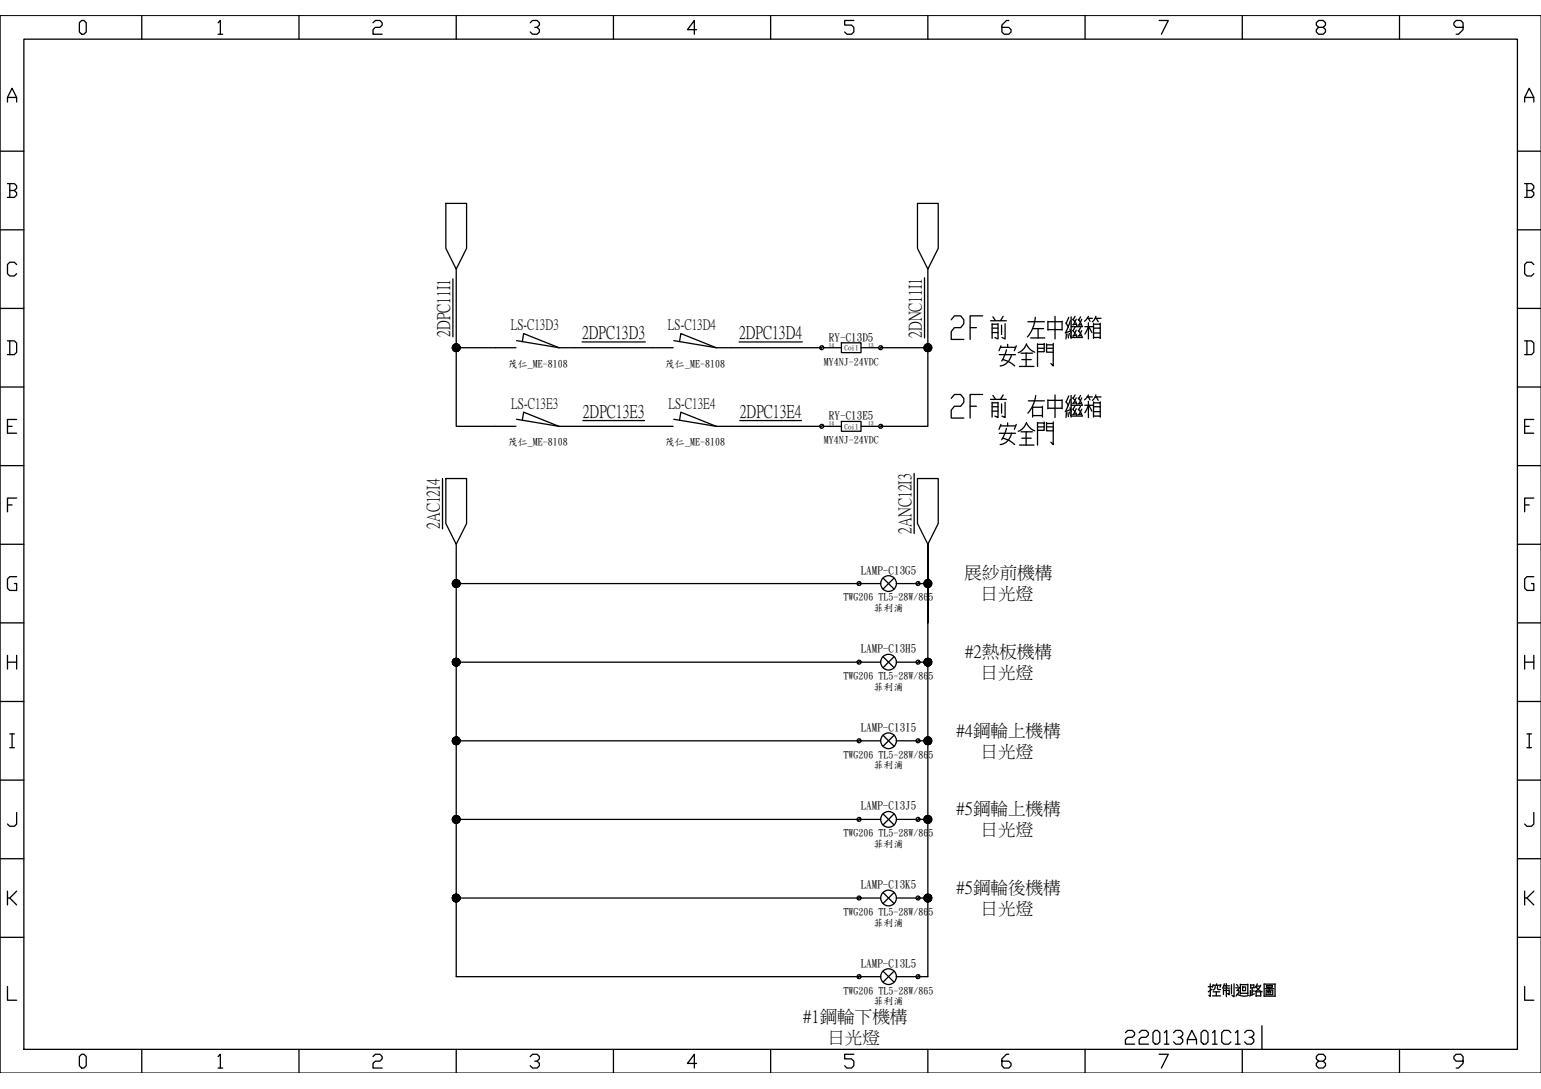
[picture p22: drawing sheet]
<svg xmlns="http://www.w3.org/2000/svg" width="297mm" height="210mm" viewBox="0 0 297 210" stroke-linecap="round" stroke-linejoin="round" font-family="sans-serif">
<defs><g id="words">
<text font-size="6.2" x="215.9" y="202.5">22013A01C13</text>
<g font-size="3.5">
<text x="86.6" y="64.9" transform="rotate(-90 86.6 64.9)">2DPC11I1</text>
<text x="112.2" y="65.2">2DPC13D3</text>
<text x="142.5" y="65.2">2DPC13D4</text>
<text x="177.5" y="65.1" transform="rotate(-90 177.5 65.1)">2DNC11I1</text>
<text x="112.3" y="80.4">2DPC13E3</text>
<text x="142.6" y="80.4">2DPC13E4</text>
<text x="84.6" y="101.9" transform="rotate(-90 84.6 101.9)">2AC12I4</text>
<text x="175.5" y="102.8" transform="rotate(-90 175.5 102.8)">2ANC12I3</text>
</g>
<g font-size="3.4">
<text x="185.9" y="111.5">展紗前機構</text>
<text x="189" y="115.5">日光燈</text>
<text x="186.1" y="126.6">#2熱板機構</text>
<text x="189" y="130.7">日光燈</text>
<text x="184.4" y="141.8">#4鋼輪上機構</text>
<text x="189" y="145.9">日光燈</text>
<text x="184.4" y="156.9">#5鋼輪上機構</text>
<text x="189" y="161">日光燈</text>
<text x="184.4" y="172.1">#5鋼輪後機構</text>
<text x="189" y="176.2">日光燈</text>
<text x="154.8" y="197">#1鋼輪下機構</text>
<text x="159.5" y="201">日光燈</text>
</g>
<g font-size="2.8">
<text x="98.4" y="63.4">LS-C13D3</text>
<text x="128.7" y="63.4">LS-C13D4</text>
<text x="98.6" y="78.6">LS-C13E3</text>
<text x="128.9" y="78.6">LS-C13E4</text>
</g>
<g font-size="2.1">
<text x="159.8" y="65.6">RY-C13D5</text>
<text x="159.8" y="80.8">RY-C13E5</text>
<text x="165.9" y="110.5">LAMP-C13G5</text>
<text x="165.9" y="125.7">LAMP-C13H5</text>
<text x="165.9" y="140.8">LAMP-C13I5</text>
<text x="165.9" y="156">LAMP-C13J5</text>
<text x="165.9" y="171.2">LAMP-C13K5</text>
<text x="165.9" y="186.3">LAMP-C13L5</text>
</g>
<g font-size="1.9">
<text x="97.9" y="70.7">茂仁_ME-8108</text>
<text x="128.2" y="70.7">茂仁_ME-8108</text>
<text x="158.8" y="70.3">MY4NJ-24VDC</text>
<text x="97.9" y="85.9">茂仁_ME-8108</text>
<text x="128.2" y="85.9">茂仁_ME-8108</text>
<text x="158.8" y="85.4">MY4NJ-24VDC</text>
<text x="162.6" y="115.7">TWG206 TL5-28W/865</text>
<text x="168.4" y="117.8">菲利浦</text>
<text x="162.6" y="130.9">TWG206 TL5-28W/865</text>
<text x="168.4" y="132.9">菲利浦</text>
<text x="162.6" y="146">TWG206 TL5-28W/865</text>
<text x="168.4" y="148.1">菲利浦</text>
<text x="162.6" y="161.2">TWG206 TL5-28W/865</text>
<text x="168.4" y="163.2">菲利浦</text>
<text x="162.6" y="176.4">TWG206 TL5-28W/865</text>
<text x="168.4" y="178.4">菲利浦</text>
<text x="162.6" y="191.5">TWG206 TL5-28W/865</text>
<text x="168.4" y="193.5">菲利浦</text>
</g>
<g font-size="1.3">
<text x="162.8" y="67.5">Coil</text>
<text x="162.8" y="82.6">Coil</text>
</g>
<g font-size="1.1">
<text x="159.8" y="66.8">14</text>
<text x="167.3" y="66.8">13</text>
<text x="159.8" y="82">14</text>
<text x="167.3" y="82">13</text>
</g>
</g></defs>
<g fill="none" stroke="#000" stroke-width=".25">
<path d="M1.4 19.7v-.9l.9-1.8 .9 1.8v.9M1.4 18.8h1.8M4.6 7.5h287.9v194.8h-287.9zM15.7 3.9h.5l.4 .5v1.8l-.4 .4h-.5l-.4-.4v-1.8zM27.3 3v4.5M42 4.4l.5-.5v2.7M42 6.6h.9M57.6 3v4.5M71.9 4.4l.4-.5h.9l.5 .5v.4l-.5 .5h-.9l-.4 .4v.9h1.8M87.9 3v4.5M102.2 4.4l.4-.5h.9l.5 .5v.4l-.5 .5h-.4M103.5 5.3l.5 .4v.5l-.5 .4h-.9l-.4-.4"/>
<path d="M118.2 3v4.5M134.3 5.7h-1.8l1.3-1.8v2.7M148.5 3v4.5M164.6 3.9h-1.8v.9h1.3l.5 .5v.9l-.5 .4h-.8l-.5-.4M178.8 3v4.5M194.4 3.9h-.4l-.9 .9v1.4l.5 .4h.8l.5-.4v-.5l-.5-.4h-1.3M209.2 3v4.5M223.4 3.9h1.8l-1.3 2.7M239.5 3v4.5M254.2 5.3l-.5-.5v-.4l.5-.5h.9l.4 .5v.4l-.4 .5h-.9l-.5 .4v.5l.5 .4h.9l.4-.4v-.5l-.4-.4M269.8 3v4.5M282 5.3h-1.3l-.5-.5v-.4l.5-.5h.9l.4 .5v1.3l-.9 .9h-.4"/>
<path d="M293.9 19.7v-.9l.9-1.8 .9 1.8v.9M293.9 18.8h1.8M.1 29.1h4.5M1.4 35.4h1.4l.4 .4v.5l-.4 .4M1.9 36.7h.9l.4 .5v.4l-.4 .4h-1.4M1.9 35.4v2.6M292.5 29.1h4.5M293.9 35.4h1.3l.5 .4v.5l-.5 .4M294.3 36.7h.9l.5 .5v.4l-.5 .4h-1.3M294.3 35.4v2.6M.1 44.3h4.5M.1 59.4h4.5"/>
<path d="M3.2 51l-.4-.5h-.9l-.5 .5v1.8l.5 .4h.9l.4-.4M292.5 44.3h4.5M292.5 59.4h4.5M295.7 51l-.5-.5h-.9l-.4 .5v1.8l.4 .4h.9l.5-.4M.1 74.6h4.5M1.4 65.7h1.4l.4 .4v1.8l-.4 .5h-1.4M1.9 65.7v2.7M292.5 74.6h4.5M293.9 65.7h1.3l.5 .4v1.8l-.5 .5h-1.3M294.3 65.7v2.7M.1 89.8h4.5M1.4 82.2h.9"/>
<path d="M1.4 97.3h.9M3.2 80.8h-1.8v2.7h1.8M3.2 96h-1.8v2.7M292.5 89.8h4.5M293.9 82.2h.9M293.9 97.3h.9M295.7 80.8h-1.8v2.7h1.8M295.7 96h-1.8v2.7M.1 104.9h4.5M3.2 111.2h-1.3l-.5 .4v1.8l.5 .4h1.3v-1.3h-.4M292.5 104.9h4.5M295.7 111.2h-1.4l-.4 .4v1.8l.4 .4h1.4v-1.3h-.5"/>
<path d="M.1 120.1h4.5M.1 135.2h4.5M1.4 126.3v2.7M1.4 127.6h1.8M3.2 126.3v2.7M292.5 120.1h4.5M292.5 135.2h4.5M293.9 127.6h1.8M293.9 126.3v2.7M295.7 126.3v2.7M.1 150.4h4.5M1.9 141.5h.9"/>
<path d="M1.9 144.1h.9M2.3 141.5v2.6M3.2 156.6v2.2l-.4 .5h-.9l-.5-.5M292.5 150.4h4.5M294.3 141.5h.9M294.3 144.1h.9M294.8 141.5v2.6M295.7 156.6v2.2l-.5 .5h-.9l-.4-.5M.1 165.5h4.5M1.4 171.8v2.6M1.9 173.1l1.3 1.3M3.2 171.8l-1.3 1.3h-.5"/>
<path d="M292.5 165.5h4.5M293.9 171.8v2.6M294.3 173.1l1.4 1.3M295.7 171.8l-1.4 1.3h-.4M.1 180.7h4.5M1.4 190.1v2.7h1.8M292.5 180.7h4.5M293.9 190.1v2.7h1.8M15.7 203.2h.5l.4 .5v1.7l-.4 .5h-.5l-.4-.5v-1.7zM27.3 202.3v4.5M42 203.7l.5-.5v2.7M42 205.9h.9"/>
<path d="M57.6 202.3v4.5M71.9 203.7l.4-.5h.9l.5 .5v.4l-.5 .4h-.9l-.4 .5v.9h1.8M87.9 202.3v4.5M102.2 203.7l.4-.5h.9l.5 .5v.4l-.5 .4h-.4M103.5 204.5l.5 .5v.4l-.5 .5h-.9l-.4-.5M118.2 202.3v4.5M134.3 205h-1.8l1.3-1.8v2.7M148.5 202.3v4.5M164.6 203.2h-1.8v.9h1.3l.5 .4v.9l-.5 .5h-.8l-.5-.5M178.8 202.3v4.5M194.4 203.2h-.4l-.9 .9v1.3l.5 .5h.8l.5-.5v-.4l-.5-.5h-1.3M209.2 202.3v4.5"/>
<path d="M223.4 203.2h1.8l-1.3 2.7M239.5 202.3v4.5M254.2 204.5l-.5-.4v-.4l.5-.5h.9l.4 .5v.4l-.4 .4h-.9l-.5 .5v.4l.5 .5h.9l.4-.5v-.4l-.4-.5M269.8 202.3v4.5M282 204.5h-1.3l-.5-.4v-.4l.5-.5h.9l.4 .5v1.3l-.9 .9h-.4"/>
</g>
<!-- layer: 0 -->
<g fill="none" stroke="#000" stroke-width=".25">
<path d="M85.9 39.2h4v8.7l-2 4-2-4zM176.8 39.2h4v8.7l-2 4-2-4zM87.3 53.8v11.1M87.9 51.9v30.3h11.6M178.2 53.5v11.6M178.8 51.9v30.3h-9M87.9 67h11.6M99.6 65.7l8.2 1.3M100.7 65.8l.2-1.5 6.9 2.7M107.8 67h22M112.2 65.9h12.2M129.9 65.7l8.2 1.3"/>
<path d="M131 65.8l.2-1.5 6.9 2.7M138.1 67h20.3M142.5 65.9h12.1M158.7 66.8l-.6 .5M158.8 67h3.4M162.2 66.1h3.8v1.9h-3.8zM166 67h3.4M169.8 67h9M170 66.8l-.5 .5M183.4 61.6l.6-.7h1.2l.6 .7v.8l-.6 .8h-1.2l-.6 .7v1.5h2.4M183.4 76.8l.6-.8h1.2l.6 .8v.7l-.6 .8h-1.2l-.6 .8v1.5h2.4M187 63.2h1.2"/>
<path d="M187 78.3h1.2M189.4 60.9h-2.4v4.5M189.4 76h-2.4v4.6M190.9 61.8h3.1M190.9 77h3.1M191.2 62.4v2.8M191.2 77.5v2.9M191.2 62.5h1.2M191.2 64.1h1.2M191.2 63.2h1.2M191.2 77.6h1.2M191.2 79.3h1.2"/>
<path d="M191.2 78.4h1.2M191.4 61.1l.4 .6M191.4 76.2l.4 .7M192.4 62.4v2.9l-.6-.3M192.4 77.5v3l-.6-.3M192.6 68.4h3.1M192.9 66.9h2.8M192.9 66.7l-.3 .9M193.1 62.7v1.8M193.1 77.8v1.8M193.2 69.3l1 .3 1.4 .9M193.4 61l-.5 .7"/>
<path d="M193.4 76.1l-.5 .8M193.7 62.4v2.9l-.6-.3M193.7 77.5v3l-.6-.3M194 67.4l-.3 .9-.6 1.3M194.2 66.4v.5M195 68.4a2.58 2.58 0 0 1-2.2 2.1M195.9 66.7l-.4 .9M196.5 70.6h2.8M196.8 68.1h2.2M197 69.3h1.8M197.8 68.1v2.5M197.9 66.3a2.71 2.71 0 0 1-1.6 1.7"/>
<path d="M197.9 66.4l.2 .4a2.66 2.66 0 0 0 1.4 1.1M198.1 62h3.2M198.2 77.3h3.1M198.7 65.1h2.7M199 63.3h2.2M199 78.3v2.1M199 78.5h1.9M199.6 61.2l-.4 1.7-.5 1.1-.6 1M199.6 76.2l-.5 1.9-1 1.5M200 66.3v4.3M200 66.4h1.3v1.4h-1.2M200 67.1h1.3"/>
<path d="M200.1 63.3v1.8M200.9 78.3v2.1M201.3 66.2v.2M201.7 67.1h1.2M201.7 66.3v.2M202 61.9v1.7M202 62h2.7M202 63.5h2.7M202 77.1v1.7M202 77.2h2.7M202 78.7h2.7M202.9 66.5h-1.2v1.4h1.3"/>
<path d="M203 66.2v4.3l-.4-.4M203.4 61v4.3M203.4 76.1v4.4M204.7 61.9v1.7M204.7 77.1v1.7M205.5 62.2l.4 .9M205.5 77.4l.4 .8M205.6 64.4l-.1 .9M205.6 79.5l-.1 1M205.9 64.4v.7M205.9 79.5v.8M206 61.2l-.5 1.2"/>
<path d="M206 76.3l-.5 1.2M206.2 64.3l.2 .7M206.2 79.4l.2 .7M206.2 63.4l.3 .8M206.2 78.6l.3 .7M206.3 61.8l-.9 2.3M206.3 77l-.9 2.2M206.3 63.8l-1 .4M206.3 79l-1 .3M206.5 61.1v4.1M206.5 65h2.2M206.5 76.2v4.2"/>
<path d="M206.5 63h2.2M206.5 78.1h2.2M206.8 61.5l.4 .5M206.8 63.7l.4 .5M206.8 76.7l.4 .5M206.8 78.9l.4 .4M207.2 61l-.4 .6M207.2 63.1l-.4 .6M207.2 76.1l-.4 .7M207.2 78.2l-.4 .7M207.4 62.2l.1 .6M207.4 64.4l.1 .6"/>
<path d="M207.4 77.4l.1 .5M207.4 79.5l.1 .6M207.5 61.5l-.6 1.1M207.5 62.5l-.7 .1M207.5 63.6l-.6 1.2M207.5 64.6l-.7 .2M207.5 76.7l-.6 1M207.5 77.6l-.7 .1M207.5 78.8l-.6 1.1M207.5 79.7l-.7 .2M207.8 63.7l.5 .5M207.8 61.5l.5 .6"/>
<path d="M207.8 78.9l.5 .4M207.8 76.7l.5 .6M208.3 63.2l-.4 .6M208.3 61.1l-.4 .6M208.3 78.3l-.4 .7M208.3 76.2l-.4 .7M208.4 64.4l.2 .6M208.4 62.3l.2 .6M208.4 79.5l.2 .6M208.4 77.5l.2 .5M208.4 62.6l-.6 .1M208.4 64.7l-.6 .1"/>
<path d="M208.4 77.7l-.6 .1M208.4 79.8l-.6 .1M208.5 61.5l-.5 1.2M208.5 63.7l-.5 1.1M208.5 76.7l-.5 1.1M208.5 78.9l-.5 1M209.1 63h1.5M209.1 78.1h1.5M209.6 61.4h1M209.6 76.5h1M209.8 63l-.7 1.4M209.8 78.1l-.7 1.4"/>
<path d="M209.8 61l-.8 .9M209.8 76.1l-.8 1M209.8 62.2v3.1M209.8 77.4v3.1M209.8 61.4l.3 .5M209.8 76.5l.3 .6M209.9 63l.6 1.1M209.9 78.1l.6 1.2M210.8 62.3v2.9M210.8 65h1.3M210.8 64.2h1.3M210.8 77.5v2.9"/>
<path d="M210.8 79.3h1.3M210.8 62.5h1.3M210.8 63.2h1.3M210.8 77.6h1.3M210.8 78.4h1.3M211.1 61.4h1.1M211.1 76.5h1.1M211.2 61l-.2 .6-.4 .4M211.2 76.1l-.2 .6-.4 .5M211.3 61.4l.4 .6M211.3 76.5l.4 .7M212.1 62.3v2.9"/>
<path d="M212.1 77.5v2.9M85.3 92.2v9.7M85.9 92.2h4v8.7l-2 4-2-4zM99.6 80.8l8.2 1.4M100.7 81l.2-1.6 6.9 2.8M107.8 82.2h22M112.3 81.1h11.9M129.9 80.8l8.2 1.4M131 81l.2-1.6 6.9 2.8M138.1 82.2h20.3M142.6 81.1h11.9M158.7 81.9l-.6 .5"/>
<path d="M158.8 82.2h3.4M162.2 81.2h3.8v1.9h-3.8zM166 82.2h3.4M170 81.9l-.5 .5M176.2 91.2v11.6M176.8 92.2h4v8.7l-2 4-2-4zM192.6 83.5h3.1M192.9 82.1h2.8M192.9 81.8l-.3 1M193.2 84.5l1 .3 1.4 .9M194 82.6l-.3 .9-.6 1.2M194.2 81.5v.6"/>
<path d="M195 83.5a2.58 2.58 0 0 1-2.2 2.2M195.9 81.8l-.4 1M196.5 85.8h2.8M196.8 83.2h2.2M197 84.5h1.8M197.8 83.2v2.6M197.9 81.4a2.71 2.71 0 0 1-1.6 1.7M197.9 81.5l.2 .4a2.66 2.66 0 0 0 1.4 1.1M199 80.1h1.9M200 81.4v4.4M200 81.5h1.3v1.4h-1.2M200 82.3h1.3"/>
<path d="M201.3 81.3v.2M201.7 82.3h1.2M201.7 81.4v.2M202.9 81.6h-1.2v1.4h1.3M203 81.3v4.4l-.4-.5M206.5 80.2h2.2M210.8 80.2h1.3M87.9 112.5h77.7M87.9 104.9v83.3h77.7M165.9 112.2l-.6 .5M166 112.5h3.8M170.2 111.4l2.1 2.2"/>
<path d="M172.3 111.4l-2.1 2.2M172.8 112.5h3.8M177 112.5h1.8M177.2 112.2l-.5 .5M87.9 127.6h77.7M165.9 127.4l-.6 .5M166 127.6h3.8M170.2 126.6l2.1 2.1M172.3 126.6l-2.1 2.1M172.8 127.6h3.8M177 127.6h1.8M177.2 127.4l-.5 .5"/>
<path d="M178.8 120.1v-15.2v83.3h-1.8M87.9 142.8h77.7M87.9 157.9h77.7M165.9 142.5l-.6 .6M165.9 157.7l-.6 .5M166 142.8h3.8M166 157.9h3.8M170.2 141.7l2.1 2.2M170.2 156.9l2.1 2.1M172.3 141.7l-2.1 2.2M172.3 156.9l-2.1 2.1M172.8 142.8h3.8"/>
<path d="M172.8 157.9h3.8M177 142.8h1.8M177 157.9h1.8M177.2 142.5l-.5 .6M177.2 157.7l-.5 .5M87.9 173.1h77.7M165.9 172.8l-.6 .6M166 173.1h3.8M170.2 172l2.1 2.2M172.3 172l-2.1 2.2M172.8 173.1h3.8M177 173.1h1.8"/>
<path d="M177.2 172.8l-.5 .6M165.9 188l-.6 .5M166 188.2h3.8M170.2 187.2l2.1 2.1M172.3 187.2l-2.1 2.1M172.8 188.2h3.8M177.2 188l-.5 .5"/>
<circle cx="158.4" cy="67" r=".38"/>
<circle cx="169.8" cy="67" r=".38"/>
<circle cx="158.4" cy="82.2" r=".38"/>
<circle cx="169.8" cy="82.2" r=".38"/>
<circle cx="165.6" cy="112.5" r=".38"/>
<circle cx="171.3" cy="112.5" r="1.52"/>
<circle cx="177" cy="112.5" r=".38"/>
<circle cx="165.6" cy="127.6" r=".38"/>
<circle cx="171.3" cy="127.6" r="1.52"/>
<circle cx="177" cy="127.6" r=".38"/>
<circle cx="165.6" cy="142.8" r=".38"/>
<circle cx="165.6" cy="157.9" r=".38"/>
<circle cx="171.3" cy="142.8" r="1.52"/>
<circle cx="171.3" cy="157.9" r="1.52"/>
<circle cx="177" cy="142.8" r=".38"/>
<circle cx="177" cy="157.9" r=".38"/>
<circle cx="165.6" cy="173.1" r=".38"/>
<circle cx="171.3" cy="173.1" r="1.52"/>
<circle cx="177" cy="173.1" r=".38"/>
<circle cx="165.6" cy="188.2" r=".38"/>
<circle cx="171.3" cy="188.2" r="1.52"/>
<circle cx="177" cy="188.2" r=".38"/>
</g>
<g fill="#000" stroke="#000" stroke-width=".19">
<path d="M87.9 67h.8v.1zM178.8 67h.8v.1zM87.9 112.5h.8v.1zM178.8 112.5h.8v.1zM87.9 127.6h.8v.2zM178.8 127.6h.8v.2zM87.9 142.8h.8v.1zM87.9 157.9h.8v.2zM178.8 142.8h.8v.1zM178.8 157.9h.8v.2zM87.9 173.1h.8v.1zM178.8 173.1h.8v.1z"/>
<path d="M87.2 67.1v.2l.7-.3zM87.2 67.3l.7-.3-.6 .4zM87.3 67.4v.1l.6-.5z"/>
<path d="M87.2 66.8v.1l.7 .1zM87.2 66.9l.7 .1h-.7zM87.2 67v.1l.7-.1z"/>
<path d="M87.3 67.5l.1 .1 .5-.6zM87.4 67.6l.5-.6-.4 .6zM87.9 67l-.4 .6 .1 .1z"/>
<path d="M87.4 66.5l-.1 .1 .6 .4zM87.3 66.6l.6 .4-.6-.3zM87.3 66.7l-.1 .1 .7 .2z"/>
<path d="M87.9 67l-.3 .7h.1zM87.9 67l-.1 .8-.1-.1zM87.9 67l-.1 .8h.1z"/>
<path d="M87.6 66.4l.3 .6-.2-.7zM87.5 66.4h.1l.3 .6zM87.4 66.5l.5 .5-.4-.6z"/>
<path d="M87.9 67v.8h.2zM87.9 67l.3 .7-.1 .1zM87.9 67l.3 .7h.1z"/>
<path d="M87.9 66.3v.7l.2-.7zM87.8 66.3h.1v.7zM87.7 66.3l.2 .7-.1-.7z"/>
<path d="M87.9 67l.4 .7 .1-.1zM87.9 67l.6 .6h-.1zM87.9 67l.6 .6v-.1z"/>
<path d="M88.3 66.4l-.4 .6 .5-.6zM88.2 66.3l.1 .1-.4 .6zM88.1 66.3l-.2 .7 .3-.7z"/>
<path d="M87.9 67l.6 .5 .1-.1zM87.9 67l.8 .3-.1 .1zM87.9 67l.8 .3v-.2z"/>
<path d="M87.9 67l.7-.3-.1-.1zM87.9 67l.6-.5v.1zM88.4 66.4l-.5 .6 .6-.5z"/>
<path d="M87.9 67h.8v-.1zM87.9 67l.8-.2v.1zM87.9 67l.8-.2-.1-.1z"/>
<path d="M178.1 67.1v.2l.7-.3zM178.1 67.3l.7-.3-.6 .4zM178.2 67.4v.1l.6-.5z"/>
<path d="M178.1 66.8v.1l.7 .1zM178.1 66.9l.7 .1h-.7zM178.1 67v.1l.7-.1z"/>
<path d="M178.2 67.5l.1 .1 .5-.6zM178.3 67.6l.5-.6-.4 .6zM178.8 67l-.4 .6 .1 .1z"/>
<path d="M178.3 66.5l-.1 .1 .6 .4zM178.2 66.6l.6 .4-.6-.3zM178.2 66.7l-.1 .1 .7 .2z"/>
<path d="M178.8 67l-.3 .7h.1zM178.8 67l-.1 .8-.1-.1zM178.8 67l-.1 .8h.1z"/>
<path d="M178.5 66.4l.3 .6-.2-.7zM178.4 66.4h.1l.3 .6zM178.3 66.5l.5 .5-.4-.6z"/>
<path d="M178.8 67v.8h.2zM178.8 67l.3 .7-.1 .1zM178.8 67l.3 .7h.1z"/>
<path d="M178.8 66.3v.7l.2-.7zM178.7 66.3h.1v.7zM178.6 66.3l.2 .7-.1-.7z"/>
<path d="M178.8 67l.4 .7 .1-.1zM178.8 67l.6 .6h-.1zM178.8 67l.6 .6 .1-.1z"/>
<path d="M179.2 66.4l-.4 .6 .5-.6zM179.1 66.3l.1 .1-.4 .6zM179 66.3l-.2 .7 .3-.7z"/>
<path d="M178.8 67l.7 .5v-.1zM178.8 67l.8 .3-.1 .1zM178.8 67l.8 .3v-.2z"/>
<path d="M178.8 67l.7-.3v-.1zM178.8 67l.6-.5 .1 .1zM179.3 66.4l-.5 .6 .6-.5z"/>
<path d="M178.8 67h.8v-.1zM178.8 67l.8-.2v.1zM178.8 67l.8-.2-.1-.1z"/>
<path d="M87.2 112.6v.1l.7-.2zM87.2 112.7l.7-.2-.6 .3zM87.3 112.8v.1l.6-.4z"/>
<path d="M87.2 112.3v.1l.7 .1zM87.2 112.4l.7 .1h-.7zM87.2 112.5v.1l.7-.1z"/>
<path d="M87.3 112.9l.1 .1 .5-.5zM87.4 113l.5-.5-.4 .6zM87.9 112.5l-.4 .6 .1 .1z"/>
<path d="M87.4 111.9l-.1 .1 .6 .5zM87.3 112l.6 .5-.6-.4zM87.3 112.1l-.1 .2 .7 .2z"/>
<path d="M87.9 112.5l-.3 .7h.1zM87.9 112.5l-.1 .7h-.1zM87.9 112.5l-.1 .7h.1z"/>
<path d="M87.6 111.8l.3 .7-.2-.7zM87.5 111.9l.1-.1 .3 .7zM87.4 111.9l.5 .6-.4-.6z"/>
<path d="M87.9 112.5v.7h.2zM87.9 112.5l.3 .7h-.1zM87.9 112.5l.3 .7h.1z"/>
<path d="M87.9 111.7v.8l.2-.8zM87.8 111.7h.1v.8zM87.7 111.8l.2 .7-.1-.8z"/>
<path d="M87.9 112.5l.4 .7 .1-.1zM87.9 112.5l.6 .5-.1 .1zM87.9 112.5l.6 .5v-.1z"/>
<path d="M88.3 111.8l-.4 .7 .5-.6zM88.2 111.8h.1l-.4 .7zM88.1 111.7l-.2 .8 .3-.7z"/>
<path d="M87.9 112.5l.6 .4 .1-.1zM87.9 112.5l.8 .2-.1 .1zM87.9 112.5l.8 .2v-.1z"/>
<path d="M87.9 112.5l.7-.4-.1-.1zM87.9 112.5l.6-.6v.1zM88.4 111.9l-.5 .6 .6-.6z"/>
<path d="M87.9 112.5h.8v-.1zM87.9 112.5l.8-.2v.1zM87.9 112.5l.8-.2-.1-.2z"/>
<path d="M178.1 112.6v.1l.7-.2zM178.1 112.7l.7-.2-.6 .3zM178.2 112.8v.1l.6-.4z"/>
<path d="M178.1 112.3v.1l.7 .1zM178.1 112.4l.7 .1h-.7zM178.1 112.5v.1l.7-.1z"/>
<path d="M178.2 112.9l.1 .1 .5-.5zM178.3 113l.5-.5-.4 .6zM178.8 112.5l-.4 .6 .1 .1z"/>
<path d="M178.3 111.9l-.1 .1 .6 .5zM178.2 112l.6 .5-.6-.4zM178.2 112.1l-.1 .2 .7 .2z"/>
<path d="M178.8 112.5l-.3 .7h.1zM178.8 112.5l-.1 .7h-.1zM178.8 112.5l-.1 .7h.1z"/>
<path d="M178.5 111.8l.3 .7-.2-.7zM178.4 111.9l.1-.1 .3 .7zM178.3 111.9l.5 .6-.4-.6z"/>
<path d="M178.8 112.5v.7h.2zM178.8 112.5l.3 .7h-.1zM178.8 112.5l.3 .7h.1z"/>
<path d="M178.8 111.7v.8l.2-.8zM178.7 111.7h.1v.8zM178.6 111.8l.2 .7-.1-.8z"/>
<path d="M178.8 112.5l.4 .7 .1-.1zM178.8 112.5l.6 .5-.1 .1zM178.8 112.5l.6 .5 .1-.1z"/>
<path d="M179.2 111.8l-.4 .7 .5-.6zM179.1 111.8h.1l-.4 .7zM179 111.7l-.2 .8 .3-.7z"/>
<path d="M178.8 112.5l.7 .4v-.1zM178.8 112.5l.8 .2-.1 .1zM178.8 112.5l.8 .2v-.1z"/>
<path d="M178.8 112.5l.7-.4v-.1zM178.8 112.5l.6-.6 .1 .1zM179.3 111.9l-.5 .6 .6-.6z"/>
<path d="M178.8 112.5h.8v-.1zM178.8 112.5l.8-.2v.1zM178.8 112.5l.8-.2-.1-.2z"/>
<path d="M87.2 127.8v.1l.7-.3zM87.2 127.9l.7-.3-.6 .4zM87.3 128v.1l.6-.5z"/>
<path d="M87.2 127.4v.1l.7 .1zM87.2 127.5l.7 .1h-.7zM87.2 127.6v.2l.7-.2z"/>
<path d="M87.3 128.1l.1 .1 .5-.6zM87.4 128.2l.5-.6-.4 .6zM87.9 127.6l-.4 .6 .1 .1z"/>
<path d="M87.4 127.1l-.1 .1 .6 .4zM87.3 127.2l.6 .4-.6-.3zM87.3 127.3l-.1 .1 .7 .2z"/>
<path d="M87.9 127.6l-.3 .7 .1 .1zM87.9 127.6l-.1 .8h-.1zM87.9 127.6l-.1 .8h.1z"/>
<path d="M87.6 127l.3 .6-.2-.7zM87.5 127h.1l.3 .6zM87.4 127.1l.5 .5-.4-.6z"/>
<path d="M87.9 127.6v.8h.2zM87.9 127.6l.3 .8h-.1zM87.9 127.6l.3 .8 .1-.1z"/>
<path d="M87.9 126.9v.7l.2-.7zM87.8 126.9h.1v.7zM87.7 126.9l.2 .7-.1-.7z"/>
<path d="M87.9 127.6l.4 .7 .1-.1zM87.9 127.6l.6 .6h-.1zM87.9 127.6l.6 .6v-.1z"/>
<path d="M88.3 127l-.4 .6 .5-.6zM88.2 126.9l.1 .1-.4 .6zM88.1 126.9l-.2 .7 .3-.7z"/>
<path d="M87.9 127.6l.6 .5 .1-.1zM87.9 127.6l.8 .3-.1 .1zM87.9 127.6l.8 .3v-.1z"/>
<path d="M87.9 127.6l.7-.3-.1-.1zM87.9 127.6l.6-.5v.1zM88.4 127l-.5 .6 .6-.5z"/>
<path d="M87.9 127.6h.8v-.1zM87.9 127.6l.8-.2v.1zM87.9 127.6l.8-.2-.1-.1z"/>
<path d="M178.1 127.8v.1l.7-.3zM178.1 127.9l.7-.3-.6 .4zM178.2 128v.1l.6-.5z"/>
<path d="M178.1 127.4v.1l.7 .1zM178.1 127.5l.7 .1h-.7zM178.1 127.6v.2l.7-.2z"/>
<path d="M178.2 128.1l.1 .1 .5-.6zM178.8 127.6l-.4 .6h-.1zM178.8 127.6l-.4 .6 .1 .1z"/>
<path d="M178.3 127.1l-.1 .1 .6 .4zM178.2 127.2l.6 .4-.6-.3zM178.2 127.3l-.1 .1 .7 .2z"/>
<path d="M178.8 127.6l-.3 .7 .1 .1zM178.8 127.6l-.1 .8h-.1zM178.8 127.6l-.1 .8h.1z"/>
<path d="M178.5 127l.3 .6-.2-.7zM178.4 127h.1l.3 .6zM178.3 127.1l.5 .5-.4-.6z"/>
<path d="M178.8 127.6v.8h.2zM178.8 127.6l.3 .8h-.1zM178.8 127.6l.3 .8 .1-.1z"/>
<path d="M178.8 126.9v.7l.2-.7zM178.7 126.9h.1v.7zM178.6 126.9l.2 .7-.1-.7z"/>
<path d="M178.8 127.6l.4 .7 .1-.1zM178.8 127.6l.6 .6h-.1zM178.8 127.6l.6 .6 .1-.1z"/>
<path d="M179.2 127l-.4 .6 .5-.6zM179.1 126.9l.1 .1-.4 .6zM179 126.9l-.2 .7 .3-.7z"/>
<path d="M178.8 127.6l.7 .5v-.1zM178.8 127.6l.8 .3-.1 .1zM178.8 127.6l.8 .3v-.1z"/>
<path d="M178.8 127.6l.7-.3v-.1zM178.8 127.6l.6-.5 .1 .1zM179.3 127l-.5 .6 .6-.5z"/>
<path d="M178.8 127.6h.8v-.1zM178.8 127.6l.8-.2v.1zM178.8 127.6l.8-.2-.1-.1z"/>
<path d="M87.2 142.9v.1l.7-.2zM87.2 143l.7-.2-.6 .3zM87.3 143.1v.1l.6-.4z"/>
<path d="M87.2 158.1v.1l.7-.3zM87.2 158.2l.7-.3-.6 .4zM87.3 158.3v.1l.6-.5z"/>
<path d="M87.2 142.6v.1l.7 .1zM87.2 142.7l.7 .1h-.7zM87.2 142.8v.1l.7-.1z"/>
<path d="M87.2 157.7v.1l.7 .1zM87.2 157.8l.7 .1h-.7zM87.2 157.9v.2l.7-.2z"/>
<path d="M87.3 143.2l.1 .1 .5-.5zM87.4 143.3l.5-.5-.4 .6zM87.9 142.8l-.4 .6 .1 .1z"/>
<path d="M87.3 158.4l.1 .1 .5-.6zM87.4 158.5l.5-.6-.4 .7zM87.9 157.9l-.4 .7h.1z"/>
<path d="M87.4 142.3h-.1l.6 .5zM87.3 142.3l.6 .5-.6-.4zM87.3 142.4l-.1 .2 .7 .2z"/>
<path d="M87.4 157.4l-.1 .1 .6 .4zM87.3 157.5l.6 .4-.6-.3zM87.3 157.6l-.1 .1 .7 .2z"/>
<path d="M87.9 142.8l-.3 .7h.1zM87.9 142.8l-.1 .7h-.1zM87.9 142.8l-.1 .7h.1z"/>
<path d="M87.9 157.9l-.3 .7 .1 .1zM87.9 157.9l-.1 .8h-.1zM87.9 157.9l-.1 .8h.1z"/>
<path d="M87.6 142.1l.3 .7-.2-.7zM87.5 142.2l.1-.1 .3 .7zM87.4 142.3l.5 .5-.4-.6z"/>
<path d="M87.6 157.3l.3 .6-.2-.7zM87.5 157.3h.1l.3 .6zM87.4 157.4l.5 .5-.4-.6z"/>
<path d="M87.9 142.8v.7h.2zM87.9 142.8l.3 .7h-.1zM87.9 142.8l.3 .7h.1z"/>
<path d="M87.9 157.9v.8h.2zM87.9 157.9l.3 .8h-.1zM87.9 157.9l.3 .8 .1-.1z"/>
<path d="M87.9 142v.8l.2-.8zM87.8 142h.1v.8zM87.7 142.1l.2 .7-.1-.8z"/>
<path d="M87.9 157.2v.7l.2-.7zM87.8 157.2h.1v.7zM87.7 157.2l.2 .7-.1-.7z"/>
<path d="M87.9 142.8l.4 .7 .1-.1zM87.9 142.8l.6 .5-.1 .1zM87.9 142.8l.6 .5v-.1z"/>
<path d="M87.9 157.9l.4 .7h.1zM87.9 157.9l.6 .6-.1 .1zM87.9 157.9l.6 .6v-.1z"/>
<path d="M88.3 142.1l-.4 .7 .5-.6zM88.2 142.1h.1l-.4 .7zM88.1 142l-.2 .8 .3-.7z"/>
<path d="M88.3 157.3l-.4 .6 .5-.6zM88.2 157.2l.1 .1-.4 .6zM88.1 157.2l-.2 .7 .3-.7z"/>
<path d="M87.9 142.8l.6 .4 .1-.1zM87.9 142.8l.8 .2-.1 .1zM87.9 142.8l.8 .2v-.1z"/>
<path d="M87.9 157.9l.6 .5 .1-.1zM87.9 157.9l.8 .3-.1 .1zM87.9 157.9l.8 .3v-.1z"/>
<path d="M87.9 142.8l.7-.4-.1-.1zM87.9 142.8l.6-.5zM88.4 142.2l-.5 .6 .6-.5z"/>
<path d="M87.9 157.9l.7-.3-.1-.1zM87.9 157.9l.6-.5v.1zM88.4 157.3l-.5 .6 .6-.5z"/>
<path d="M87.9 142.8h.8v-.1zM87.9 142.8l.8-.2v.1zM87.9 142.8l.8-.2-.1-.2z"/>
<path d="M87.9 157.9h.8v-.1zM87.9 157.9l.8-.2v.1zM87.9 157.9l.8-.2-.1-.1z"/>
<path d="M178.1 142.9v.1l.7-.2zM178.1 143l.7-.2-.6 .3zM178.2 143.1v.1l.6-.4z"/>
<path d="M178.1 158.1v.1l.7-.3zM178.1 158.2l.7-.3-.6 .4zM178.2 158.3v.1l.6-.5z"/>
<path d="M178.1 142.6v.1l.7 .1zM178.1 142.7l.7 .1h-.7zM178.1 142.8v.1l.7-.1z"/>
<path d="M178.1 157.7v.1l.7 .1zM178.1 157.8l.7 .1h-.7zM178.1 157.9v.2l.7-.2z"/>
<path d="M178.2 143.2l.1 .1 .5-.5zM178.3 143.3l.5-.5-.4 .6zM178.8 142.8l-.4 .6 .1 .1z"/>
<path d="M178.2 158.4l.1 .1 .5-.6zM178.8 157.9l-.4 .7-.1-.1zM178.8 157.9l-.4 .7h.1z"/>
<path d="M178.3 142.3h-.1l.6 .5zM178.2 142.3l.6 .5-.6-.4zM178.2 142.4l-.1 .2 .7 .2z"/>
<path d="M178.3 157.4l-.1 .1 .6 .4zM178.2 157.5l.6 .4-.6-.3zM178.2 157.6l-.1 .1 .7 .2z"/>
<path d="M178.8 142.8l-.3 .7h.1zM178.8 142.8l-.1 .7h-.1zM178.8 142.8l-.1 .7h.1z"/>
<path d="M178.8 157.9l-.3 .7 .1 .1zM178.8 157.9l-.1 .8h-.1zM178.8 157.9l-.1 .8h.1z"/>
<path d="M178.5 142.1l.3 .7-.2-.7zM178.4 142.2l.1-.1 .3 .7zM178.3 142.3l.5 .5-.4-.6z"/>
<path d="M178.5 157.3l.3 .6-.2-.7zM178.4 157.3h.1l.3 .6zM178.3 157.4l.5 .5-.4-.6z"/>
<path d="M178.8 142.8v.7h.2zM178.8 142.8l.3 .7h-.1zM178.8 142.8l.3 .7h.1z"/>
<path d="M178.8 157.9v.8h.2zM178.8 157.9l.3 .8h-.1zM178.8 157.9l.3 .8 .1-.1z"/>
<path d="M178.8 142v.8l.2-.8zM178.7 142h.1v.8zM178.6 142.1l.2 .7-.1-.8z"/>
<path d="M178.8 157.2v.7l.2-.7zM178.7 157.2h.1v.7zM178.6 157.2l.2 .7-.1-.7z"/>
<path d="M178.8 142.8l.4 .7 .1-.1zM178.8 142.8l.6 .5-.1 .1zM178.8 142.8l.6 .5 .1-.1z"/>
<path d="M178.8 157.9l.4 .7h.1zM178.8 157.9l.6 .6-.1 .1zM178.8 157.9l.6 .6 .1-.1z"/>
<path d="M179.2 142.1l-.4 .7 .5-.6zM179.1 142.1h.1l-.4 .7zM179 142l-.2 .8 .3-.7z"/>
<path d="M179.2 157.3l-.4 .6 .5-.6zM179.1 157.2l.1 .1-.4 .6zM179 157.2l-.2 .7 .3-.7z"/>
<path d="M178.8 142.8l.7 .4v-.1zM178.8 142.8l.8 .2-.1 .1zM178.8 142.8l.8 .2v-.1z"/>
<path d="M178.8 157.9l.7 .5v-.1zM178.8 157.9l.8 .3-.1 .1zM178.8 157.9l.8 .3v-.1z"/>
<path d="M178.8 142.8l.7-.4v-.1zM178.8 142.8l.6-.5h.1zM179.3 142.2l-.5 .6 .6-.5z"/>
<path d="M178.8 157.9l.7-.3v-.1zM178.8 157.9l.6-.5 .1 .1zM179.3 157.3l-.5 .6 .6-.5z"/>
<path d="M178.8 142.8h.8v-.1zM178.8 142.8l.8-.2v.1zM178.8 142.8l.8-.2-.1-.2z"/>
<path d="M178.8 157.9h.8v-.1zM178.8 157.9l.8-.2v.1zM178.8 157.9l.8-.2-.1-.1z"/>
<path d="M87.2 173.2v.1l.7-.2zM87.2 173.3l.7-.2-.6 .3zM87.3 173.4v.1l.6-.4z"/>
<path d="M87.2 172.9v.1l.7 .1zM87.2 173l.7 .1h-.7zM87.2 173.1v.1l.7-.1z"/>
<path d="M87.3 173.5l.1 .1 .5-.5zM87.4 173.6l.5-.5-.4 .6zM87.9 173.1l-.4 .6 .1 .1z"/>
<path d="M87.4 172.6h-.1l.6 .5zM87.3 172.6l.6 .5-.6-.4zM87.3 172.7l-.1 .2 .7 .2z"/>
<path d="M87.9 173.1l-.3 .7h.1zM87.9 173.1l-.1 .7h-.1zM87.9 173.1l-.1 .7 .1 .1z"/>
<path d="M87.6 172.4l.3 .7-.2-.7zM87.5 172.5l.1-.1 .3 .7zM87.4 172.6l.5 .5-.4-.6z"/>
<path d="M87.9 173.1v.8l.2-.1zM87.9 173.1l.3 .7h-.1zM87.9 173.1l.3 .7h.1z"/>
<path d="M87.9 172.3v.8l.2-.8zM87.8 172.3h.1v.8zM87.7 172.4l.2 .7-.1-.8z"/>
<path d="M87.9 173.1l.4 .7 .1-.1zM87.9 173.1l.6 .5-.1 .1zM87.9 173.1l.6 .5v-.1z"/>
<path d="M88.3 172.4l-.4 .7 .5-.6zM88.2 172.4h.1l-.4 .7zM88.1 172.3l-.2 .8 .3-.7z"/>
<path d="M87.9 173.1l.6 .4 .1-.1zM87.9 173.1l.8 .2-.1 .1zM87.9 173.1l.8 .2v-.1z"/>
<path d="M87.9 173.1l.7-.4-.1-.1zM87.9 173.1l.6-.5zM88.4 172.5l-.5 .6 .6-.5z"/>
<path d="M87.9 173.1h.8v-.1zM87.9 173.1l.8-.2v.1zM87.9 173.1l.8-.2-.1-.2z"/>
<path d="M178.1 173.2v.1l.7-.2zM178.1 173.3l.7-.2-.6 .3zM178.2 173.4v.1l.6-.4z"/>
<path d="M178.1 172.9v.1l.7 .1zM178.1 173l.7 .1h-.7zM178.1 173.1v.1l.7-.1z"/>
<path d="M178.2 173.5l.1 .1 .5-.5zM178.3 173.6l.5-.5-.4 .6zM178.8 173.1l-.4 .6 .1 .1z"/>
<path d="M178.3 172.6h-.1l.6 .5zM178.2 172.6l.6 .5-.6-.4zM178.2 172.7l-.1 .2 .7 .2z"/>
<path d="M178.8 173.1l-.3 .7h.1zM178.8 173.1l-.1 .7h-.1zM178.8 173.1l-.1 .7 .1 .1z"/>
<path d="M178.5 172.4l.3 .7-.2-.7zM178.4 172.5l.1-.1 .3 .7zM178.3 172.6l.5 .5-.4-.6z"/>
<path d="M178.8 173.1v.8l.2-.1zM178.8 173.1l.3 .7h-.1zM178.8 173.1l.3 .7h.1z"/>
<path d="M178.8 172.3v.8l.2-.8zM178.7 172.3h.1v.8zM178.6 172.4l.2 .7-.1-.8z"/>
<path d="M178.8 173.1l.4 .7 .1-.1zM178.8 173.1l.6 .5-.1 .1zM178.8 173.1l.6 .5 .1-.1z"/>
<path d="M179.2 172.4l-.4 .7 .5-.6zM179.1 172.4h.1l-.4 .7zM179 172.3l-.2 .8 .3-.7z"/>
<path d="M178.8 173.1l.7 .4v-.1zM178.8 173.1l.8 .2-.1 .1zM178.8 173.1l.8 .2v-.1z"/>
<path d="M178.8 173.1l.7-.4v-.1zM178.8 173.1l.6-.5h.1zM179.3 172.5l-.5 .6 .6-.5z"/>
<path d="M178.8 173.1h.8v-.1zM178.8 173.1l.8-.2v.1zM178.8 173.1l.8-.2-.1-.2z"/>
</g>
<g fill="none" stroke="#000" stroke-width=".25">
<path d="M232.9 190.2h.7M233.3 189.6v2.5l-.3-.3M233.6 190.7l-.7 .5M233.7 192h1.6M233.8 189.9h1.5M233.8 191.2h1.3M233.8 189.8l-.1 .5M234.2 190.1v.3l-.4 .4M234.4 191.2v.8M234.5 189.6v.3M234.7 190.1v.6h.6M235.3 189.8l-.1 .5"/>
<path d="M235.8 190.5h1.2M235.8 190.7v1M235.8 190.9h1.1M235.9 190h1.1M236 189.6l-.3 .9M236.4 189.6v2.5M236.9 190.8v.9l-.3-.2M237.4 189.8v1.8M237.9 189.6v2.5l-.4-.2M238.2 190.4h.7M238.4 189.7l.2 .4M238.5 190.9h.3v.3l-.5 .8"/>
<path d="M238.5 191.7l1.3 .3 .8-.1M238.9 190.3l-.5 .7M239.1 189.7v1.9M239.1 191.5h1.4M239.1 189.8h1.4M239.5 190.2h.6v.8h-.6zM240.5 189.7v2M241 190.9v1M241.1 189.8v.7M241.1 189.9h.6M241.4 191h.4M241.4 190.5v1.3"/>
<path d="M241.7 189.8v.6h-.6M241.8 191.6l-.9 .4M242.1 190.2a1.94 1.94 0 0 0 1.2 1M242.1 191.2h.9M242.1 191.1v.9h.9M242.1 192v.1M242.2 190.1h.8M242.3 189.6l-.4 .8M243 189.9a2.2 2.2 0 0 1-1 1.2M243 191.1v.9M243.7 189.6v2.5M243.7 189.7h2.1"/>
<path d="M243.7 192h2.1M243.8 190.6h1.8M244.1 190.8h1.2v.9h-1.2zM244.1 190h1.2v.3h-1.2zM244.4 191.1v.3h.5v-.3h-.4M244.7 190.3v.5M245.8 189.6v2.5"/>
</g>
<path d="M0 3h297v203.8h-297z" fill="none" stroke="#000" stroke-width=".19"/>
<use href="#words"/>
</svg>
